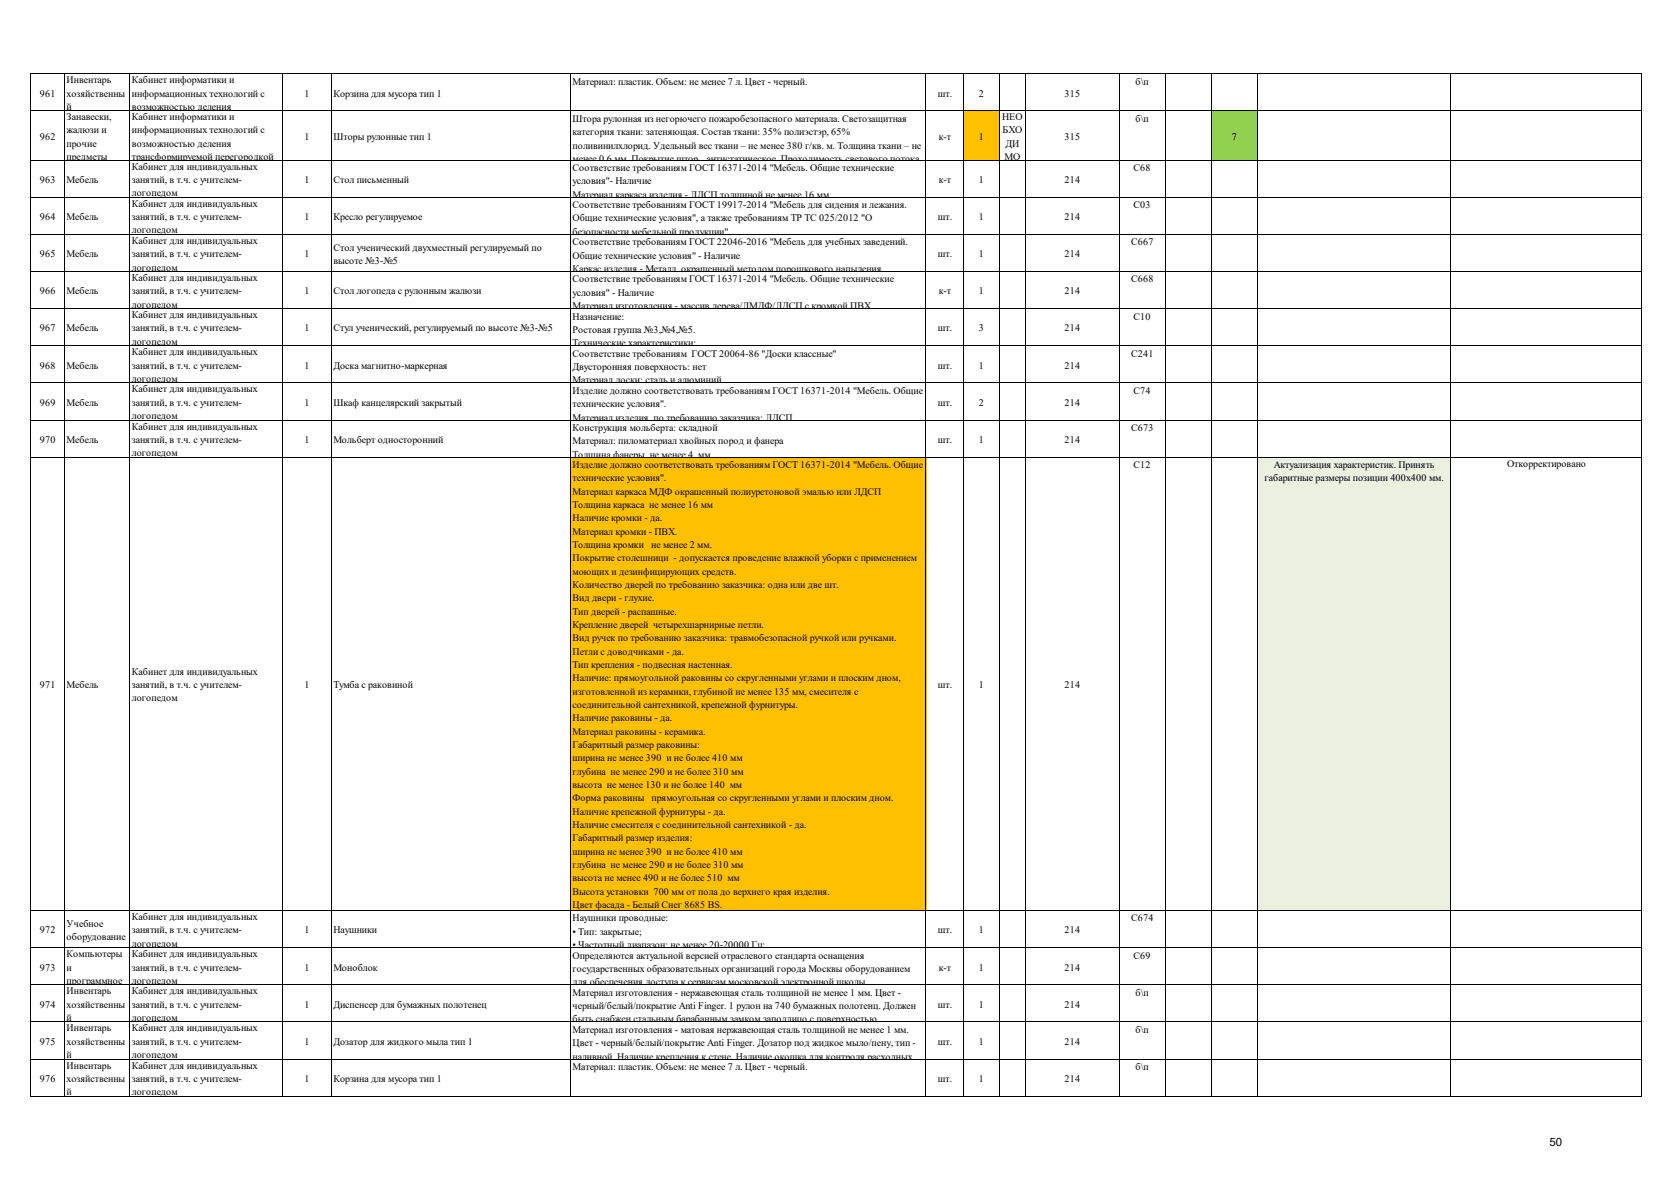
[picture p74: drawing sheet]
<svg xmlns="http://www.w3.org/2000/svg" width="297mm" height="210mm" viewBox="0 0 297 210" stroke-linecap="round" stroke-linejoin="round" font-family="sans-serif">
<defs><g id="words">
<text font-size="2" x="275.4" y="203.8">50</text>
<g font-size="1.8">
<text x="7.1" y="17.2">961</text>
<text x="11.8" y="14.8">Инвентарь</text>
<text x="11.8" y="17.2">хозяйственны</text>
<text x="23.4" y="14.8">Кабинет информатики и</text>
<text x="23.4" y="17.2">информационных технологий с</text>
<text x="54.1" y="17.2">1</text>
<text x="59.3" y="17.2">Корзина для мусора тип 1</text>
<text x="101.8" y="15.1">Материал: пластик. Объем: не менее 7 л. Цвет - черный.</text>
<text x="166.7" y="17.2">шт.</text>
<text x="174" y="17.2">2</text>
<text x="189.2" y="17.2">315</text>
<text x="201.8" y="15.1">б\п</text>
<text x="11.8" y="19.6">й</text>
<text x="11.8" y="21.3">Занавески,</text>
<text x="11.8" y="23.7">жалюзи и</text>
<text x="23.4" y="19.6">возможностью деления</text>
<text x="23.4" y="21.3">Кабинет информатики и</text>
<text x="23.4" y="23.7">информационных технологий с</text>
<text x="101.8" y="21.7">Штора рулонная из негорючего пожаробезопасного материала. Светозащитная</text>
<text x="178.1" y="21.3">НЕО</text>
<text x="178.2" y="23.7">БХО</text>
<text x="201.8" y="21.7">б\п</text>
<text x="7.1" y="24.8">962</text>
<text x="11.8" y="26.1">прочие</text>
<text x="11.8" y="28.5">предметы</text>
<text x="23.4" y="26.1">возможностью деления</text>
<text x="23.4" y="28.5">трансформируемой перегородкой</text>
<text x="54.1" y="24.8">1</text>
<text x="59.3" y="24.8">Шторы рулонные тип 1</text>
<text x="101.8" y="24">категория ткани: затеняющая. Состав ткани: 35% полиэстэр, 65%</text>
<text x="101.8" y="26.4">поливинилхлорид. Удельный вес ткани – не менее 380 г/кв. м. Толщина ткани – не</text>
<text x="101.8" y="28.8">менее 0 6 мм Покрытие штор</text>
<text x="125.6" y="28.8">антистатическое Проходимость светового потока</text>
<text x="166.9" y="24.8">к-т</text>
<text x="174" y="24.8">1</text>
<text x="178.6" y="28.5">МО</text>
<text x="178.7" y="26.1">ДИ</text>
<text x="189.2" y="24.8">315</text>
<text x="218.9" y="24.8">7</text>
<text x="7.1" y="32.5">963</text>
<text x="11.8" y="32.5">Мебель</text>
<text x="23.4" y="30.1">Кабинет для индивидуальных</text>
<text x="23.4" y="32.5">занятий, в т.ч. с учителем-</text>
<text x="23.4" y="34.9">логопедом</text>
<text x="54.1" y="32.5">1</text>
<text x="59.3" y="32.5">Стол письменный</text>
<text x="101.8" y="30.4">Соответствие требованиям ГОСТ 16371-2014 &quot;Мебель. Общие технические</text>
<text x="101.8" y="32.8">условия&quot;- Наличие</text>
<text x="101.8" y="35.1">Материал каркаса изделия - ЛДСП толщиной не менее 16 мм</text>
<text x="166.9" y="32.5">к-т</text>
<text x="174" y="32.5">1</text>
<text x="189.2" y="32.5">214</text>
<text x="201.5" y="30.4">С68</text>
<text x="7.1" y="39.1">964</text>
<text x="11.8" y="39.1">Мебель</text>
<text x="23.4" y="36.7">Кабинет для индивидуальных</text>
<text x="23.4" y="39.1">занятий, в т.ч. с учителем-</text>
<text x="23.4" y="41.5">логопедом</text>
<text x="54.1" y="39.1">1</text>
<text x="59.3" y="39.1">Кресло регулируемое</text>
<text x="101.8" y="37">Cоответствие требованиям ГОСТ 19917-2014 &quot;Мебель для сидения и лежания.</text>
<text x="101.8" y="39.4">Общие технические условия&quot;, а также требованиям ТР ТС 025/2012 &quot;О</text>
<text x="101.8" y="41.7">безопасности мебельной продукции&quot;</text>
<text x="166.7" y="39.1">шт.</text>
<text x="174" y="39.1">1</text>
<text x="189.2" y="39.1">214</text>
<text x="201.5" y="37">С03</text>
<text x="7.1" y="45.7">965</text>
<text x="11.8" y="45.7">Мебель</text>
<text x="23.4" y="43.4">Кабинет для индивидуальных</text>
<text x="23.4" y="45.7">занятий, в т.ч. с учителем-</text>
<text x="54.1" y="45.7">1</text>
<text x="59.3" y="44.5">Стол ученический двухместный регулируемый по</text>
<text x="59.3" y="46.9">высоте №3-№5</text>
<text x="101.8" y="43.6">Соответствие требованиям ГОСТ 22046-2016 &quot;Мебель для учебных заведений.</text>
<text x="101.8" y="46">Общие технические условия&quot; - Наличие</text>
<text x="166.7" y="45.7">шт.</text>
<text x="174" y="45.7">1</text>
<text x="189.2" y="45.7">214</text>
<text x="201.1" y="43.6">С667</text>
<text x="7.1" y="52.3">966</text>
<text x="11.8" y="52.3">Мебель</text>
<text x="23.4" y="48.1">логопедом</text>
<text x="23.4" y="50">Кабинет для индивидуальных</text>
<text x="23.4" y="52.3">занятий, в т.ч. с учителем-</text>
<text x="54.1" y="52.3">1</text>
<text x="59.3" y="52.3">Стол логопеда с рулонным жалюзи</text>
<text x="101.8" y="48.3">Каркас изделия - Металл, окрашенный методом порошкового напыления</text>
<text x="101.8" y="50.2">Соответствие требованиям ГОСТ 16371-2014 &quot;Мебель. Общие технические</text>
<text x="101.8" y="52.6">условия&quot; - Наличие</text>
<text x="166.9" y="52.3">к-т</text>
<text x="174" y="52.3">1</text>
<text x="189.2" y="52.3">214</text>
<text x="201.1" y="50.2">С668</text>
<text x="7.1" y="58.9">967</text>
<text x="11.8" y="58.9">Мебель</text>
<text x="23.4" y="54.7">логопедом</text>
<text x="23.4" y="56.6">Кабинет для индивидуальных</text>
<text x="23.4" y="58.9">занятий, в т.ч. с учителем-</text>
<text x="54.1" y="58.9">1</text>
<text x="59.3" y="58.9">Стул ученический, регулируемый по высоте №3-№5</text>
<text x="101.8" y="55">Материал изготовления - массив дерева/ЛМДФ/ЛДСП с кромкой ПВХ</text>
<text x="101.8" y="56.8">Назначение:</text>
<text x="101.8" y="59.2">Ростовая группа №3,№4,№5.</text>
<text x="166.7" y="58.9">шт.</text>
<text x="174" y="58.9">3</text>
<text x="189.2" y="58.9">214</text>
<text x="201.5" y="56.8">С10</text>
<text x="7.1" y="65.5">968</text>
<text x="11.8" y="65.5">Мебель</text>
<text x="23.4" y="61.3">логопедом</text>
<text x="23.4" y="63.2">Кабинет для индивидуальных</text>
<text x="23.4" y="65.5">занятий, в т.ч. с учителем-</text>
<text x="54.1" y="65.5">1</text>
<text x="59.3" y="65.5">Доска магнитно-маркерная</text>
<text x="101.8" y="61.6">Технические характеристики:</text>
<text x="101.8" y="63.4">Cоответствие требованиям ГОСТ 20064-86 &quot;Доски классные&quot;</text>
<text x="101.8" y="65.8">Двусторонняя поверхность: нет</text>
<text x="166.7" y="65.5">шт.</text>
<text x="174" y="65.5">1</text>
<text x="189.2" y="65.5">214</text>
<text x="201.1" y="63.4">С241</text>
<text x="23.4" y="67.9">логопедом</text>
<text x="23.4" y="69.8">Кабинет для индивидуальных</text>
<text x="101.8" y="68.2">Материал доски: сталь и алюминий</text>
<text x="101.8" y="70">Изделие должно соответствовать требованиям ГОСТ 16371-2014 &quot;Мебель. Общие</text>
<text x="201.5" y="70">С74</text>
<text x="7.1" y="72.1">969</text>
<text x="11.8" y="72.1">Мебель</text>
<text x="23.4" y="72.1">занятий, в т.ч. с учителем-</text>
<text x="23.4" y="74.5">логопедом</text>
<text x="23.4" y="76.4">Кабинет для индивидуальных</text>
<text x="54.1" y="72.1">1</text>
<text x="59.3" y="72.1">Шкаф канцелярский закрытый</text>
<text x="101.8" y="72.4">технические условия&quot;.</text>
<text x="101.8" y="74.8">Материал изделия по требованию заказчика: ЛДСП</text>
<text x="101.8" y="76.6">Конструкция мольберта: складной</text>
<text x="166.7" y="72.1">шт.</text>
<text x="174" y="72.1">2</text>
<text x="189.2" y="72.1">214</text>
<text x="201.1" y="76.6">С673</text>
<text x="7.1" y="78.7">970</text>
<text x="11.8" y="78.7">Мебель</text>
<text x="23.4" y="78.7">занятий, в т.ч. с учителем-</text>
<text x="23.4" y="81.1">логопедом</text>
<text x="54.1" y="78.7">1</text>
<text x="59.3" y="78.7">Мольберт односторонний</text>
<text x="101.8" y="79">Материал: пиломатериал хвойных пород и фанера</text>
<text x="101.8" y="81.4">Толщина фанеры не менее 4 мм</text>
<text x="101.8" y="83.2">Изделие должно соответствовать требованиям ГОСТ 16371-2014 &quot;Мебель. Общие</text>
<text x="166.7" y="78.7">шт.</text>
<text x="174" y="78.7">1</text>
<text x="189.2" y="78.7">214</text>
<text x="201.5" y="83.2">С12</text>
<text x="226.4" y="83.2">Актуализация характеристик. Принять</text>
<text x="267.9" y="83.1">Откорректировано</text>
<text x="101.8" y="85.6">технические условия&quot;.</text>
<text x="101.8" y="88">Материал каркаса МДФ окрашенный полиуретоновой эмалью или ЛДСП</text>
<text x="224.8" y="85.6">габаритные размеры позиции 400х400 мм.</text>
<text x="101.8" y="90.3">Толщина каркаса не менее 16 мм</text>
<text x="101.8" y="92.7">Наличие кромки - да.</text>
<text x="101.8" y="95.1">Материал кромки - ПВХ.</text>
<text x="101.8" y="97.5">Толщина кромки</text>
<text x="101.8" y="99.8">Покрытие столешници - допускается проведение влажной уборки с применением</text>
<text x="115.7" y="97.5">не менее 2 мм.</text>
<text x="101.8" y="102.2">моющих и дезинфицирующих средств.</text>
<text x="101.8" y="104.6">Количество дверей по требованию заказчика: одна или две шт.</text>
<text x="101.8" y="106.9">Вид двери - глухие.</text>
<text x="101.8" y="109.3">Тип дверей - распашные.</text>
<text x="101.8" y="111.7">Крепление дверей четырехшарнирные петли.</text>
<text x="23.4" y="120">Кабинет для индивидуальных</text>
<text x="101.8" y="114">Вид ручек по требованию заказчика: травмобезопасной ручкой или ручками.</text>
<text x="101.8" y="116.4">Петли с доводчиками - да.</text>
<text x="101.8" y="118.8">Тип крепления - подвесная настенная.</text>
<text x="7.1" y="122.3">971</text>
<text x="11.8" y="122.3">Мебель</text>
<text x="23.4" y="122.3">занятий, в т.ч. с учителем-</text>
<text x="23.4" y="124.7">логопедом</text>
<text x="54.1" y="122.3">1</text>
<text x="59.3" y="122.3">Тумба с раковиной</text>
<text x="101.8" y="121.2">Наличие: прямоугольной раковины со скругленными углами и плоским дном,</text>
<text x="101.8" y="123.5">изготовленной из керамики, глубиной не менее 135 мм, смесителя с</text>
<text x="101.8" y="125.9">соединительной сантехникой, крепежной фурнитуры.</text>
<text x="166.7" y="122.3">шт.</text>
<text x="174" y="122.3">1</text>
<text x="189.2" y="122.3">214</text>
<text x="101.8" y="128.3">Наличие раковины - да.</text>
<text x="101.8" y="130.6">Материал раковины - керамика.</text>
<text x="101.8" y="133">Габаритный размер раковины:</text>
<text x="101.8" y="135.4">ширина не менее 390 и не более 410 мм</text>
<text x="101.8" y="137.7">глубина не менее 290 и не более 310 мм</text>
<text x="101.8" y="140.1">высота не менее 130 и не более 140 мм</text>
<text x="101.8" y="142.5">Форма раковины</text>
<text x="115.8" y="142.5">прямоугольная со скругленными углами и плоским дном.</text>
<text x="101.8" y="144.9">Наличие крепежной фурнитуры - да.</text>
<text x="101.8" y="147.2">Наличие смесителя с соединительной сантехникой - да.</text>
<text x="101.8" y="149.6">Габаритный размер изделия:</text>
<text x="101.8" y="152">ширина не менее 390 и не более 410 мм</text>
<text x="101.8" y="154.3">глубина не менее 290 и не более 310 мм</text>
<text x="101.8" y="161.5">Цвет фасада - Белый Снег 8685 BS.</text>
<text x="101.8" y="156.7">высота не менее 490 и не более 510 мм</text>
<text x="101.8" y="159.1">Высота установки 700 мм от пола до верхнего края изделия.</text>
<text x="7.1" y="166">972</text>
<text x="11.8" y="164.8">Учебное</text>
<text x="11.8" y="167.1">оборудование</text>
<text x="23.4" y="163.6">Кабинет для индивидуальных</text>
<text x="23.4" y="166">занятий, в т.ч. с учителем-</text>
<text x="54.1" y="166">1</text>
<text x="59.3" y="166">Наушники</text>
<text x="101.8" y="163.8">Наушники проводные:</text>
<text x="101.8" y="166.2">• Тип: закрытые;</text>
<text x="166.7" y="166">шт.</text>
<text x="174" y="166">1</text>
<text x="189.2" y="166">214</text>
<text x="201.1" y="163.8">С674</text>
<text x="7.1" y="172.6">973</text>
<text x="11.8" y="170.2">Компьютеры</text>
<text x="11.8" y="172.6">и</text>
<text x="23.4" y="168.3">логопедом</text>
<text x="23.4" y="170.2">Кабинет для индивидуальных</text>
<text x="23.4" y="172.6">занятий, в т.ч. с учителем-</text>
<text x="54.1" y="172.6">1</text>
<text x="59.3" y="172.6">Моноблок</text>
<text x="101.8" y="168.6">• Частотный диапазон: не менее 20-20000 Гц;</text>
<text x="101.8" y="170.4">Определяются актуальной версией отраслевого стандарта оснащения</text>
<text x="101.8" y="172.8">государственных образовательных организаций города Москвы оборудованием</text>
<text x="166.9" y="172.6">к-т</text>
<text x="174" y="172.6">1</text>
<text x="189.2" y="172.6">214</text>
<text x="201.5" y="170.4">С69</text>
<text x="7.1" y="179.2">974</text>
<text x="11.8" y="174.9">программное</text>
<text x="11.8" y="176.8">Инвентарь</text>
<text x="11.8" y="179.2">хозяйственны</text>
<text x="23.4" y="174.9">логопедом</text>
<text x="23.4" y="176.8">Кабинет для индивидуальных</text>
<text x="23.4" y="179.2">занятий, в т.ч. с учителем-</text>
<text x="54.1" y="179.2">1</text>
<text x="59.3" y="179.2">Диспенсер для бумажных полотенец</text>
<text x="101.8" y="175.2">для обеспечения доступа к сервисам московской электронной школы</text>
<text x="101.8" y="177">Материал изготовления - нержавеющая сталь толщиной не менее 1 мм. Цвет -</text>
<text x="101.8" y="179.4">черный/белый/покрытие Anti Finger. 1 рулон на 740 бумажных полотенц. Должен</text>
<text x="166.7" y="179.2">шт.</text>
<text x="174" y="179.2">1</text>
<text x="189.2" y="179.2">214</text>
<text x="201.8" y="177">б\п</text>
<text x="7.1" y="185.8">975</text>
<text x="11.8" y="181.5">й</text>
<text x="11.8" y="183.4">Инвентарь</text>
<text x="11.8" y="185.8">хозяйственны</text>
<text x="23.4" y="181.5">логопедом</text>
<text x="23.4" y="183.4">Кабинет для индивидуальных</text>
<text x="23.4" y="185.8">занятий, в т.ч. с учителем-</text>
<text x="54.1" y="185.8">1</text>
<text x="59.3" y="185.8">Дозатор для жидкого мыла тип 1</text>
<text x="101.8" y="181.8">быть снабжен стальным барабанным замком заподлицо с поверхностью</text>
<text x="101.8" y="183.6">Материал изготовления - матовая нержавеющая сталь толщиной не менее 1 мм.</text>
<text x="166.7" y="185.8">шт.</text>
<text x="174" y="185.8">1</text>
<text x="189.2" y="185.8">214</text>
<text x="201.8" y="183.6">б\п</text>
<text x="11.8" y="188.1">й</text>
<text x="11.8" y="190">Инвентарь</text>
<text x="23.4" y="188.1">логопедом</text>
<text x="23.4" y="190">Кабинет для индивидуальных</text>
<text x="101.8" y="186">Цвет - черный/белый/покрытие Anti Finger. Дозатор под жидкое мыло/пену, тип -</text>
<text x="101.8" y="188.4">наливной Наличие крепления к стене Наличие окошка для контроля расходных</text>
<text x="101.8" y="190.3">Материал: пластик. Объем: не менее 7 л. Цвет - черный.</text>
<text x="201.8" y="190.3">б\п</text>
<text x="7.1" y="192.4">976</text>
<text x="11.8" y="192.4">хозяйственны</text>
<text x="11.8" y="194.7">й</text>
<text x="23.4" y="192.4">занятий, в т.ч. с учителем-</text>
<text x="23.4" y="194.7">логопедом</text>
<text x="54.1" y="192.4">1</text>
<text x="59.3" y="192.4">Корзина для мусора тип 1</text>
<text x="166.7" y="192.4">шт.</text>
<text x="174" y="192.4">1</text>
<text x="189.2" y="192.4">214</text>
</g>
</g></defs>
<path d="M171.3 19.7h6.4v8.8h-6.4z" fill-rule="evenodd" fill="#ffc000"/>
<path d="M215.3 19.7h8.3v8.8h-8.3z" fill-rule="evenodd" fill="#92d050"/>
<path d="M101.3 81.3h63.4v80.7h-63.4z" fill-rule="evenodd" fill="#ffc000"/>
<path d="M223.5 81.3h34.4v80.7h-34.4z" fill-rule="evenodd" fill="#ebf1de"/>
<g fill="none" stroke="#000" stroke-width=".18">
<path d="M5.5 13v182M5.6 13.1h286.2M5.6 19.7h286.2M11.4 13.2v181.8M23 13.2v181.8M50.3 13.2v181.8M58.8 13.2v181.8M101.3 13.2v181.8M164.6 13.2v181.8M171.3 13.2v181.8M177.6 13.2v181.8M182.2 13.2v181.8"/>
<path d="M199 13.2v181.8M207.1 13.2v181.8M215.3 13.2v181.8M223.5 13.2v181.8M257.8 13.2v181.8M291.8 13.2v181.8M5.6 28.5h286.2M5.6 35.1h286.2M5.6 41.7h286.2M5.6 48.3h286.2M5.6 54.9h286.2M5.6 61.5h286.2"/>
<path d="M5.6 68.1h286.2M5.6 74.7h286.2M5.6 81.3h286.2M5.6 161.9h286.2M5.6 168.5h286.2M5.6 175.1h286.2M5.6 181.7h286.2M5.6 188.3h286.2M5.6 194.9h286.2"/>
</g>
<use href="#words"/>
</svg>
